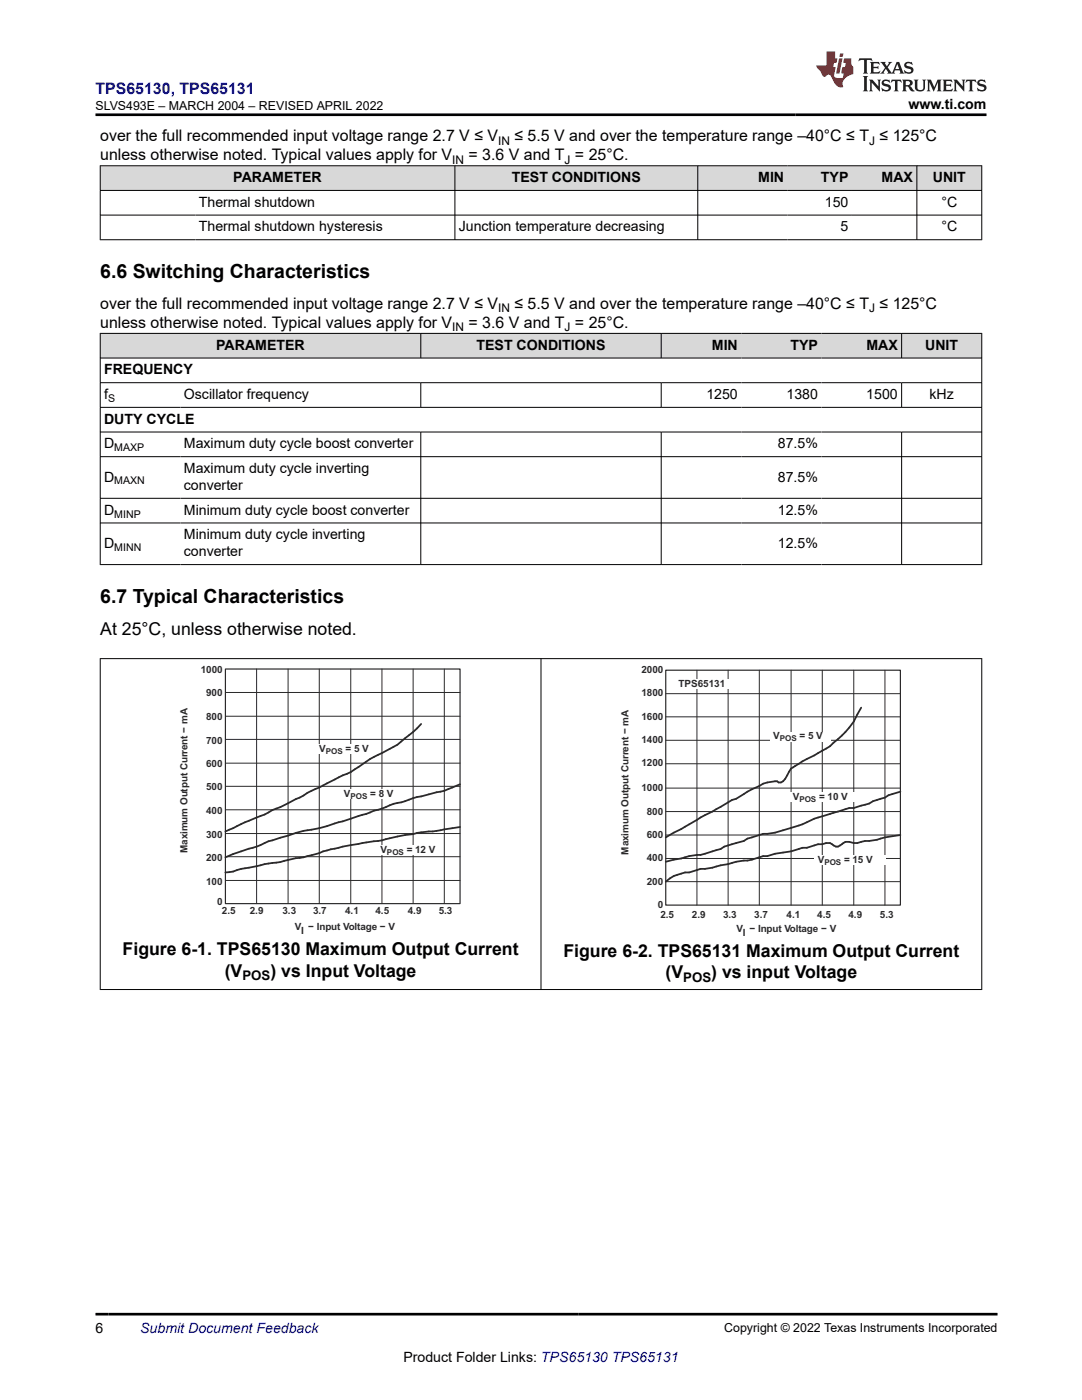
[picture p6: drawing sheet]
<svg xmlns="http://www.w3.org/2000/svg" width="216mm" height="279mm" viewBox="0 0 216 279" stroke-linecap="round" stroke-linejoin="round" font-family="sans-serif">
<defs><g id="words">
<g font-size="3.9">
<text x="20" y="55.5">6.6 Switching Characteristics</text>
<text x="20" y="120.4">6.7 Typical Characteristics</text>
</g>
<g font-size="3.5">
<text x="20" y="126.8">At 25°C, unless otherwise noted.</text>
<text x="24.5" y="190.7">Figure 6-1. TPS65130 Maximum Output Current</text>
<text x="112.4" y="191">Figure 6-2. TPS65131 Maximum Output Current</text>
<text x="44.8" y="194.9">(V</text>
<text x="54" y="194.9">) vs Input Voltage</text>
<text x="132.8" y="195.3">(V</text>
<text x="141.9" y="195.3">) vs input Voltage</text>
</g>
<text font-size="3.2" fill="#00f" x="19" y="18.7">TPS65130, TPS65131</text>
<g font-size="3.2">
<text x="20" y="28.2">over the full recommended input voltage range 2.7 V ≤ V</text>
<text x="102.7" y="28.2">≤ 5.5 V and over the temperature range –40°C ≤ T ≤ 125°C</text>
<text x="20" y="32">unless otherwise noted. Typical values apply for V</text>
<text x="93.5" y="32">= 3.6 V and T = 25°C.</text>
<text x="20" y="61.7">over the full recommended input voltage range 2.7 V ≤ V</text>
<text x="20" y="65.5">unless otherwise noted. Typical values apply for V</text>
<text x="93.5" y="65.5">= 3.6 V and T = 25°C.</text>
<text x="102.7" y="61.7">≤ 5.5 V and over the temperature range –40°C ≤ T ≤ 125°C</text>
</g>
<g font-size="2.8">
<text x="181.3" y="21.8">www.ti.com</text>
<text x="39.7" y="41.3">Thermal shutdown</text>
<text x="46.6" y="36.4">PARAMETER</text>
<text x="102.1" y="36.4">TEST CONDITIONS</text>
<text x="151.3" y="36.4">MIN</text>
<text x="163.8" y="36.4">TYP</text>
<text x="164.6" y="41.3">150</text>
<text x="175.9" y="36.4">MAX</text>
<text x="186.1" y="36.4">UNIT</text>
<text x="187.8" y="41.3">°C</text>
<text x="39.7" y="46.2">Thermal shutdown hysteresis</text>
<text x="91.5" y="46.2">Junction temperature decreasing</text>
<text x="167.7" y="46.2">5</text>
<text x="187.8" y="46.2">°C</text>
<text x="43.2" y="69.8">PARAMETER</text>
<text x="95.1" y="69.8">TEST CONDITIONS</text>
<text x="142" y="69.8">MIN</text>
<text x="157.7" y="69.8">TYP</text>
<text x="172.9" y="69.8">MAX</text>
<text x="184.6" y="69.8">UNIT</text>
<text x="20.8" y="74.7">FREQUENCY</text>
<text x="20.8" y="79.7">f</text>
<text x="36.7" y="79.7">Oscillator frequency</text>
<text x="140.9" y="79.7">1250</text>
<text x="156.9" y="79.7">1380</text>
<text x="172.9" y="79.7">1500</text>
<text x="185.5" y="79.7">kHz</text>
<text x="20.8" y="84.6">DUTY CYCLE</text>
<text x="20.8" y="89.5">D</text>
<text x="36.7" y="89.5">Maximum duty cycle boost converter</text>
<text x="155.2" y="89.5">87.5%</text>
<text x="36.7" y="94.4">Maximum duty cycle inverting</text>
<text x="20.8" y="96.1">D</text>
<text x="36.7" y="97.8">converter</text>
<text x="155.2" y="96.1">87.5%</text>
<text x="20.8" y="102.7">D</text>
<text x="36.7" y="102.7">Minimum duty cycle boost converter</text>
<text x="36.7" y="107.6">Minimum duty cycle inverting</text>
<text x="155.2" y="102.7">12.5%</text>
<text x="20.8" y="109.3">D</text>
<text x="36.7" y="111">converter</text>
<text x="155.2" y="109.3">12.5%</text>
<text x="19" y="266.1">6</text>
<text x="80.5" y="271.7">Product Folder Links: TPS65130 TPS65131</text>
</g>
<text font-size="2.8" fill="#00f" x="28" y="266.1">Submit Document Feedback</text>
<g font-size="2.6">
<text x="48.4" y="195.6">POS</text>
<text x="136.3" y="196">POS</text>
</g>
<g font-size="2.5">
<text x="19" y="21.9">SLVS493E – MARCH 2004 – REVISED APRIL 2022</text>
<text x="144.5" y="265.8">Copyright © 2022 Texas Instruments Incorporated</text>
</g>
<g font-size="2.4">
<text x="99.4" y="28.9">IN</text>
<text x="173.4" y="28.9">J</text>
<text x="90.2" y="32.7">IN</text>
<text x="112.7" y="32.7">J</text>
<text x="99.4" y="62.3">IN</text>
<text x="173.4" y="62.3">J</text>
<text x="90.2" y="66.1">IN</text>
<text x="112.7" y="66.1">J</text>
</g>
<g font-size="2.1">
<text x="21.6" y="80.2">S</text>
<text x="22.8" y="90.1">MAXP</text>
<text x="22.8" y="96.7">MAXN</text>
<text x="22.8" y="103.3">MINP</text>
<text x="22.8" y="109.9">MINN</text>
</g>
<g font-size="2" fill="#2b292a">
<text x="40.1" y="134.3">1000</text>
<text x="128" y="134.3">2000</text>
<text x="135.4" y="137.1">TPS65131</text>
<text x="41.1" y="143.8">800</text>
<text x="41.1" y="139">900</text>
<text x="128" y="143.6">1600</text>
<text x="128" y="138.9">1800</text>
<text x="41.1" y="148.4">700</text>
<text x="63.7" y="150">V</text>
<text x="68.9" y="150">= 5 V</text>
<text x="128" y="148.3">1400</text>
<text x="154.3" y="147.5">V</text>
<text x="159.5" y="147.5">= 5 V</text>
<text x="41.1" y="153.1">600</text>
<text x="128" y="153">1200</text>
<text x="41.1" y="157.8">500</text>
<text x="68.6" y="159">V</text>
<text x="73.9" y="159">= 8 V</text>
<text x="128" y="157.8">1000</text>
<text x="158.2" y="159.7">V</text>
<text x="163.4" y="159.7">= 10 V</text>
<text x="41.1" y="167.2">300</text>
<text x="41.1" y="162.4">400</text>
<text x="129" y="167.2">600</text>
<text x="129" y="162.6">800</text>
<text x="37.4" y="170.2" transform="rotate(-90 37.4 170.2)">Maximum Output Current − mA</text>
<text x="41.1" y="171.8">200</text>
<text x="75.9" y="170.2">V</text>
<text x="81.1" y="170.2">= 12 V</text>
<text x="125.4" y="170.6" transform="rotate(-90 125.4 170.6)">Maximum Output Current − mA</text>
<text x="129" y="171.9">400</text>
<text x="163.2" y="172.2">V</text>
<text x="168.4" y="172.2">= 15 V</text>
<text x="41.1" y="176.5">100</text>
<text x="129" y="176.5">200</text>
<text x="43.3" y="180.7">0</text>
<text x="44.3" y="182.4">2.5</text>
<text x="49.8" y="182.4">2.9</text>
<text x="56.4" y="182.4">3.3</text>
<text x="58.8" y="185.7">V − Input Voltage − V</text>
<text x="62.5" y="182.4">3.7</text>
<text x="68.9" y="182.4">4.1</text>
<text x="74.9" y="182.4">4.5</text>
<text x="81.4" y="182.4">4.9</text>
<text x="87.5" y="182.4">5.3</text>
<text x="131.2" y="181.2">0</text>
<text x="131.8" y="183.2">2.5</text>
<text x="138.1" y="183.2">2.9</text>
<text x="144.3" y="183.2">3.3</text>
<text x="150.5" y="183.2">3.7</text>
<text x="157" y="183.2">4.1</text>
<text x="163.1" y="183.2">4.5</text>
<text x="169.3" y="183.2">4.9</text>
<text x="175.6" y="183.2">5.3</text>
<text x="60.1" y="186.4">I</text>
<text x="146.9" y="186">V − Input Voltage − V</text>
<text x="148.2" y="186.8">I</text>
</g>
<g font-size="1.6" fill="#2b292a">
<text x="155.6" y="147.9">POS</text>
<text x="65" y="150.4">POS</text>
<text x="69.9" y="159.4">POS</text>
<text x="159.5" y="160.1">POS</text>
<text x="77.2" y="170.6">POS</text>
<text x="164.5" y="172.6">POS</text>
</g>
</g></defs>
<g fill="#d8d8d8">
<path d="M20 33.1h175.9v4.9h-175.9z" fill-rule="evenodd"/>
<path d="M20.1 33.1h70.6v4.8h-70.6z" fill-rule="evenodd"/>
<path d="M90.8 33.1h48.4v4.8h-48.4z" fill-rule="evenodd"/>
<path d="M139.3 33.1h17.9v4.8h-17.9z" fill-rule="evenodd"/>
<path d="M157.2 33.1h12.8v4.8h-12.8z" fill-rule="evenodd"/>
<path d="M170 33.1h12.9v4.8h-12.9z" fill-rule="evenodd"/>
<path d="M183 33.1h12.8v4.8h-12.8z" fill-rule="evenodd"/>
</g>
<path d="M19.9 33.1h176.1M19.9 38h176.1M20 33v14.9M90.8 33v14.9M139.2 33v14.9M183 33v14.9M195.9 33v14.9M19.9 42.9h176.1M19.9 47.8h176.1" fill="none" stroke="#000" stroke-width=".2"/>
<g fill="#d8d8d8">
<path d="M20 66.5h175.9v5h-175.9z" fill-rule="evenodd"/>
<path d="M20.1 66.6h63.8v4.8h-63.8z" fill-rule="evenodd"/>
<path d="M84 66.6h47.9v4.8h-47.9z" fill-rule="evenodd"/>
<path d="M132 66.6h15.9v4.8h-15.9z" fill-rule="evenodd"/>
<path d="M147.9 66.6h16v4.8h-16z" fill-rule="evenodd"/>
<path d="M163.9 66.6h15.9v4.8h-15.9z" fill-rule="evenodd"/>
<path d="M180 66.6h15.8v4.8h-15.8z" fill-rule="evenodd"/>
</g>
<g fill="none" stroke="#000" stroke-width=".2">
<path d="M19.9 66.5h176.1M19.9 71.5h176.1M19.9 76.4h176.1M20 66.5v46.2M84 66.5v5M84 76.4v5M131.9 66.5v5M131.9 76.4v5M179.9 66.5v5M179.9 76.4v5M195.9 66.5v46.2M19.9 81.3h176.1"/>
<path d="M19.9 86.2h176.1M19.9 91.1h176.1M19.9 99.4h176.1M84 86.2v26.5M131.9 86.2v26.5M179.9 86.2v26.5M19.9 104.4h176.1M19.9 112.7h176.1"/>
</g>
<path d="M45 133.5h46.8v46.8h-46.8z" fill-rule="evenodd" fill="#fff"/>
<path d="M45 133.5h46.8v46.8h-46.8z" fill="none" stroke="#2b292a" stroke-width=".24"/>
<g fill="none" stroke="#2b292a" stroke-width=".2">
<path d="M45 138.2h46.8M51.2 133.5v46.8M57.5 133.5v46.8M63.7 133.5v46.8M70 133.5v46.8M76.2 133.5v46.8M82.4 133.5v46.8M88.7 133.5v46.8M45 156.9h46.8M45 152.3h46.8M45 147.6h46.8M45 142.9h46.8"/>
<path d="M45 175.7h46.8M45 171h46.8M45 166.4h46.8M45 161.6h46.8"/>
</g>
<path d="M84 144.5l-2.4 2.2a17.9 17.9 0 0 1-6.2 3.9 24.2 24.2 0 0 0-4.6 2.9l-.8 .6-1.6 .6-9.4 4.8a20.9 20.9 0 0 1-4.7 2.2l-1.5 .9-3.9 1.5-3.9 1.8M91.8 156.5l-1.5 .7a8.4 8.4 0 0 1-3.2 .9l-3.9 1-3.1 1a10.2 10.2 0 0 0-3.9 1.3l-9.4 2.9a24.6 24.6 0 0 1-6.2 1.5l-7 2.1-2.4 1.1-4.7 1.4-1.5 .7M91.8 165l-5.5 .9h-.7a76.5 76.5 0 0 0-10.2 1.9l-.8 .1a76 76 0 0 0-10.1 2l-.8 .4-3.1 .8a18.2 18.2 0 0 0-4.7 .9l-3.1 .5-4.7 .9a7.8 7.8 0 0 1-3.1 .7" fill="none" stroke="#2b292a" stroke-width=".36"/>
<g fill="#fff">
<path d="M62.3 148.5h11.9v2h-11.9z" fill-rule="evenodd"/>
<path d="M66.7 157.5h12.4v2h-12.4z" fill-rule="evenodd"/>
<path d="M74.1 168.7h13.4v2h-13.4z" fill-rule="evenodd"/>
<path d="M132.8 133.8h46.9v46.8h-46.9z" fill-rule="evenodd"/>
</g>
<path d="M132.8 133.8h46.9v46.8h-46.9z" fill="none" stroke="#2b292a" stroke-width=".24"/>
<g fill="none" stroke="#2b292a" stroke-width=".2">
<path d="M132.8 138.4h46.9M139.1 133.8v46.8M145.3 133.8v46.8M151.5 133.8v46.8M157.9 133.8v46.8M164.1 133.8v46.8M170.4 133.8v46.8M176.6 133.8v46.8M132.8 157.3h46.9M132.8 152.4h46.9M132.8 147.7h46.9M132.8 143.1h46.9"/>
<path d="M132.8 176h46.9M132.8 171.3h46.9M132.8 166.6h46.9M132.8 162h46.9"/>
</g>
<path d="M171.8 141.2l-.7 1.4a15.3 15.3 0 0 1-4.8 5.6 15.2 15.2 0 0 1-3.8 2.6l-2.4 1.1-1.5 1a2.48 2.48 0 0 0-1.5 1.8 1.73 1.73 0 0 1-1.7 1.5l-.3-.3a6.3 6.3 0 0 0-3.6 1 22.1 22.1 0 0 0-4.6 2.5l-.8 .3-13.3 7.4M179.7 158l-2.4 .7-.7 .5-2.4 .7-.8 .5-3 .9h-.9l-2.3 .7a40.2 40.2 0 0 0-7.8 2.8l-4.7 1.4-2.4 .2-3.2 1-.7 .4-3.9 1.2-.7 .4-.9 .3a17.8 17.8 0 0 1-5.4 1.2l-4.7 1.1M179.7 166.6a17.7 17.7 0 0 0-4.7 1l-4.6 .6a2.07 2.07 0 0 0-2.8 .5 1.1 1.1 0 0 1-1.6-.2l-.4-.3-2.4 .3-2.2 .7h-.9l-2.2 .7-3.2 .5-1.6 .5h-.8a10.2 10.2 0 0 1-3.9 .8l-4.6 1a11.5 11.5 0 0 1-4 .7l-2.3 .7a7.6 7.6 0 0 0-4.7 1.9" fill="none" stroke="#2b292a" stroke-width=".36"/>
<g fill="#fff">
<path d="M153.6 146h12.1v2h-12.1z" fill-rule="evenodd"/>
<path d="M157.5 158.2h14.2v1.9h-14.2z" fill-rule="evenodd"/>
<path d="M162.5 170.7h14.2v2h-14.2z" fill-rule="evenodd"/>
<path d="M134.7 135.6h11.7v1.9h-11.7z" fill-rule="evenodd"/>
</g>
<path d="M19.9 131.4h176.1M20 131.4v66.1M107.9 131.4v66.1M195.9 131.4v66.1M19.9 197.5h176.1" fill="none" stroke="#000" stroke-width=".2"/>
<path d="M171.5 11.6l-.2 .6 .5-.2h.6v.1v2.2l-.2 .4h1l-.2-.4v-2.2v-.1h.5l.5 .2-.1-.6zM173.6 12.4l.2 .3v1.6l-.2 .4h1.9l.1-.6a1.08 1.08 0 0 1-1.3 .2v-.7h.6l.4 .2v-.7l-.4 .2h-.6v-.5l.2-.2a1 1 0 0 1 1 .3l-.1-.5zM175.7 12.4l.9 1.1-1 1.2h.9l-.2-.2 .5-.8 .4 .8-.2 .2h1.6l-.2-.2 .2-.5h.9l.1 .5-.1 .2h.9l-.2-.4-.8-1.9h-.5l-.9 2.1-.9-1.1 .9-1h-.8l.2 .2-.4 .6-.4-.6 .2-.2zM179 12.8l.4 1h-.7zM180.7 12.5a.65 .65 0 0 0-.2 .7 .65 .65 0 0 0 .6 .5l.6 .1 .1 .3a.79 .79 0 0 1-.7 .4 .79 .79 0 0 1-.7-.5l.1 .7 .2-.1a.93 .93 0 0 0 1.1 0 .93 .93 0 0 0 .4-.9 1.46 1.46 0 0 0-1.2-.6l-.1-.3a1.09 1.09 0 0 1 1.2 .2l-.2-.6-.1 .1-.5-.2zM172.2 15.2l.2 .4v2.2l-.2 .4h1l-.2-.4v-2.2l.2-.4zM173.4 15.9l.2 .4v1.5l-.2 .4h.8l-.3-.4 .1-1.3 1.6 1.8v-2l.2-.4h-.7l.1 .2 .1 1.1-1.2-1.3zM176.2 16a.65 .65 0 0 0-.2 .8 .65 .65 0 0 0 .6 .4l.6 .2 .1 .2a.79 .79 0 0 1-.7 .4 .79 .79 0 0 1-.7-.5l.1 .7 .2-.1a.93 .93 0 0 0 1.1 .1 .93 .93 0 0 0 .4-1 1.46 1.46 0 0 0-1.2-.5l-.1-.4a1.09 1.09 0 0 1 1.2 .2l-.1-.6-.2 .1-.5-.1zM177.9 15.9l-.1 .6a.63 .63 0 0 1 .8-.3v1.6l-.3 .4h1l-.2-.4v-1.6a.66 .66 0 0 1 .8 .3l-.1-.6zM180 15.9l.2 .4v1.5l-.2 .4h1l-.2-.2-.1-.7h.5l.1 .2a.79 .79 0 0 0 1.2 .6l-1-.9a.61 .61 0 0 0 .6-.6 .61 .61 0 0 0-.5-.7zM180.8 16.2h.1a.47 .47 0 0 1 .5 .1 .47 .47 0 0 1 .1 .5l-.1 .1-.7 .1zM182.3 15.9l.2 .2a2.27 2.27 0 0 0 .4 2 1.04 1.04 0 0 0 1.7-.7v-1.3l.2-.2h-.8l.2 .4v1.1a.6 .6 0 0 1-.6 .6 .6 .6 0 0 1-.6-.6v-1.1l.3-.4zM184.9 15.9l.2 .4v1.5l-.2 .4h.8l-.3-.4v-1.4l.9 1.9 .9-1.9v1.4l-.3 .4h1l-.2-.4v-1.5l.2-.4h-.8l-.7 1.5-.6-1.5zM188.1 15.9l.2 .4v1.5l-.2 .4h1.9l.1-.6a1.09 1.09 0 0 1-1.3 .2v-.7h.6l.4 .2v-.6l-.4 .2h-.6v-.6l.2-.1a1.01 1.01 0 0 1 1 .3l-.1-.6zM190.2 15.9l.3 .4v1.5l-.3 .4h.8l-.2-.4v-1.3l1.6 1.8v-2l.2-.4h-.7l.2 .2v1.1l-1.2-1.3zM192.8 15.9l-.1 .6a.63 .63 0 0 1 .8-.3v1.6l-.3 .4h1l-.2-.4v-1.6a.66 .66 0 0 1 .8 .3l-.1-.6zM195.2 16a.65 .65 0 0 0-.2 .8 .65 .65 0 0 0 .6 .4l.6 .2 .2 .2a.79 .79 0 0 1-.7 .4 .79 .79 0 0 1-.7-.5l.1 .7 .2-.1a.93 .93 0 0 0 1 .1 .93 .93 0 0 0 .5-1 1.46 1.46 0 0 0-1.3-.5v-.4a1.09 1.09 0 0 1 1.2 .2l-.2-.6-.2 .1-.5-.1z" fill="#231f20"/>
<path d="M164.9 10.3v2.7h-2l.1 .4 .8 1a.95 .95 0 0 0 1 .9 .59 .59 0 0 1 .5-.4 .59 .59 0 0 1 .5 .3l.4 .8a1.59 1.59 0 0 0 2.1 1.4 1.61 1.61 0 0 1 1-2.3l1-.3-.1-1.5a1.59 1.59 0 0 1-.3-1.7h-1.5l-.2 .9h.6l-.2 .9h-.5l-.2 .9v.3l.4 .1-.1 .9h-.7a.73 .73 0 0 1-1-.7l.3-1.5h-.5l.1-.9h.5l.2-.9h-.5v-1.3zM167.4 11.6l-.6 3.1h.7l.6-3.1zM167.6 10.7l-.1 .6h.7l.1-.6z" fill="#ed1c24"/>
<path d="M19 22.9h177.8M19 262.3h180" fill="none" stroke="#000" stroke-width=".53"/>
<use href="#words"/>
</svg>
